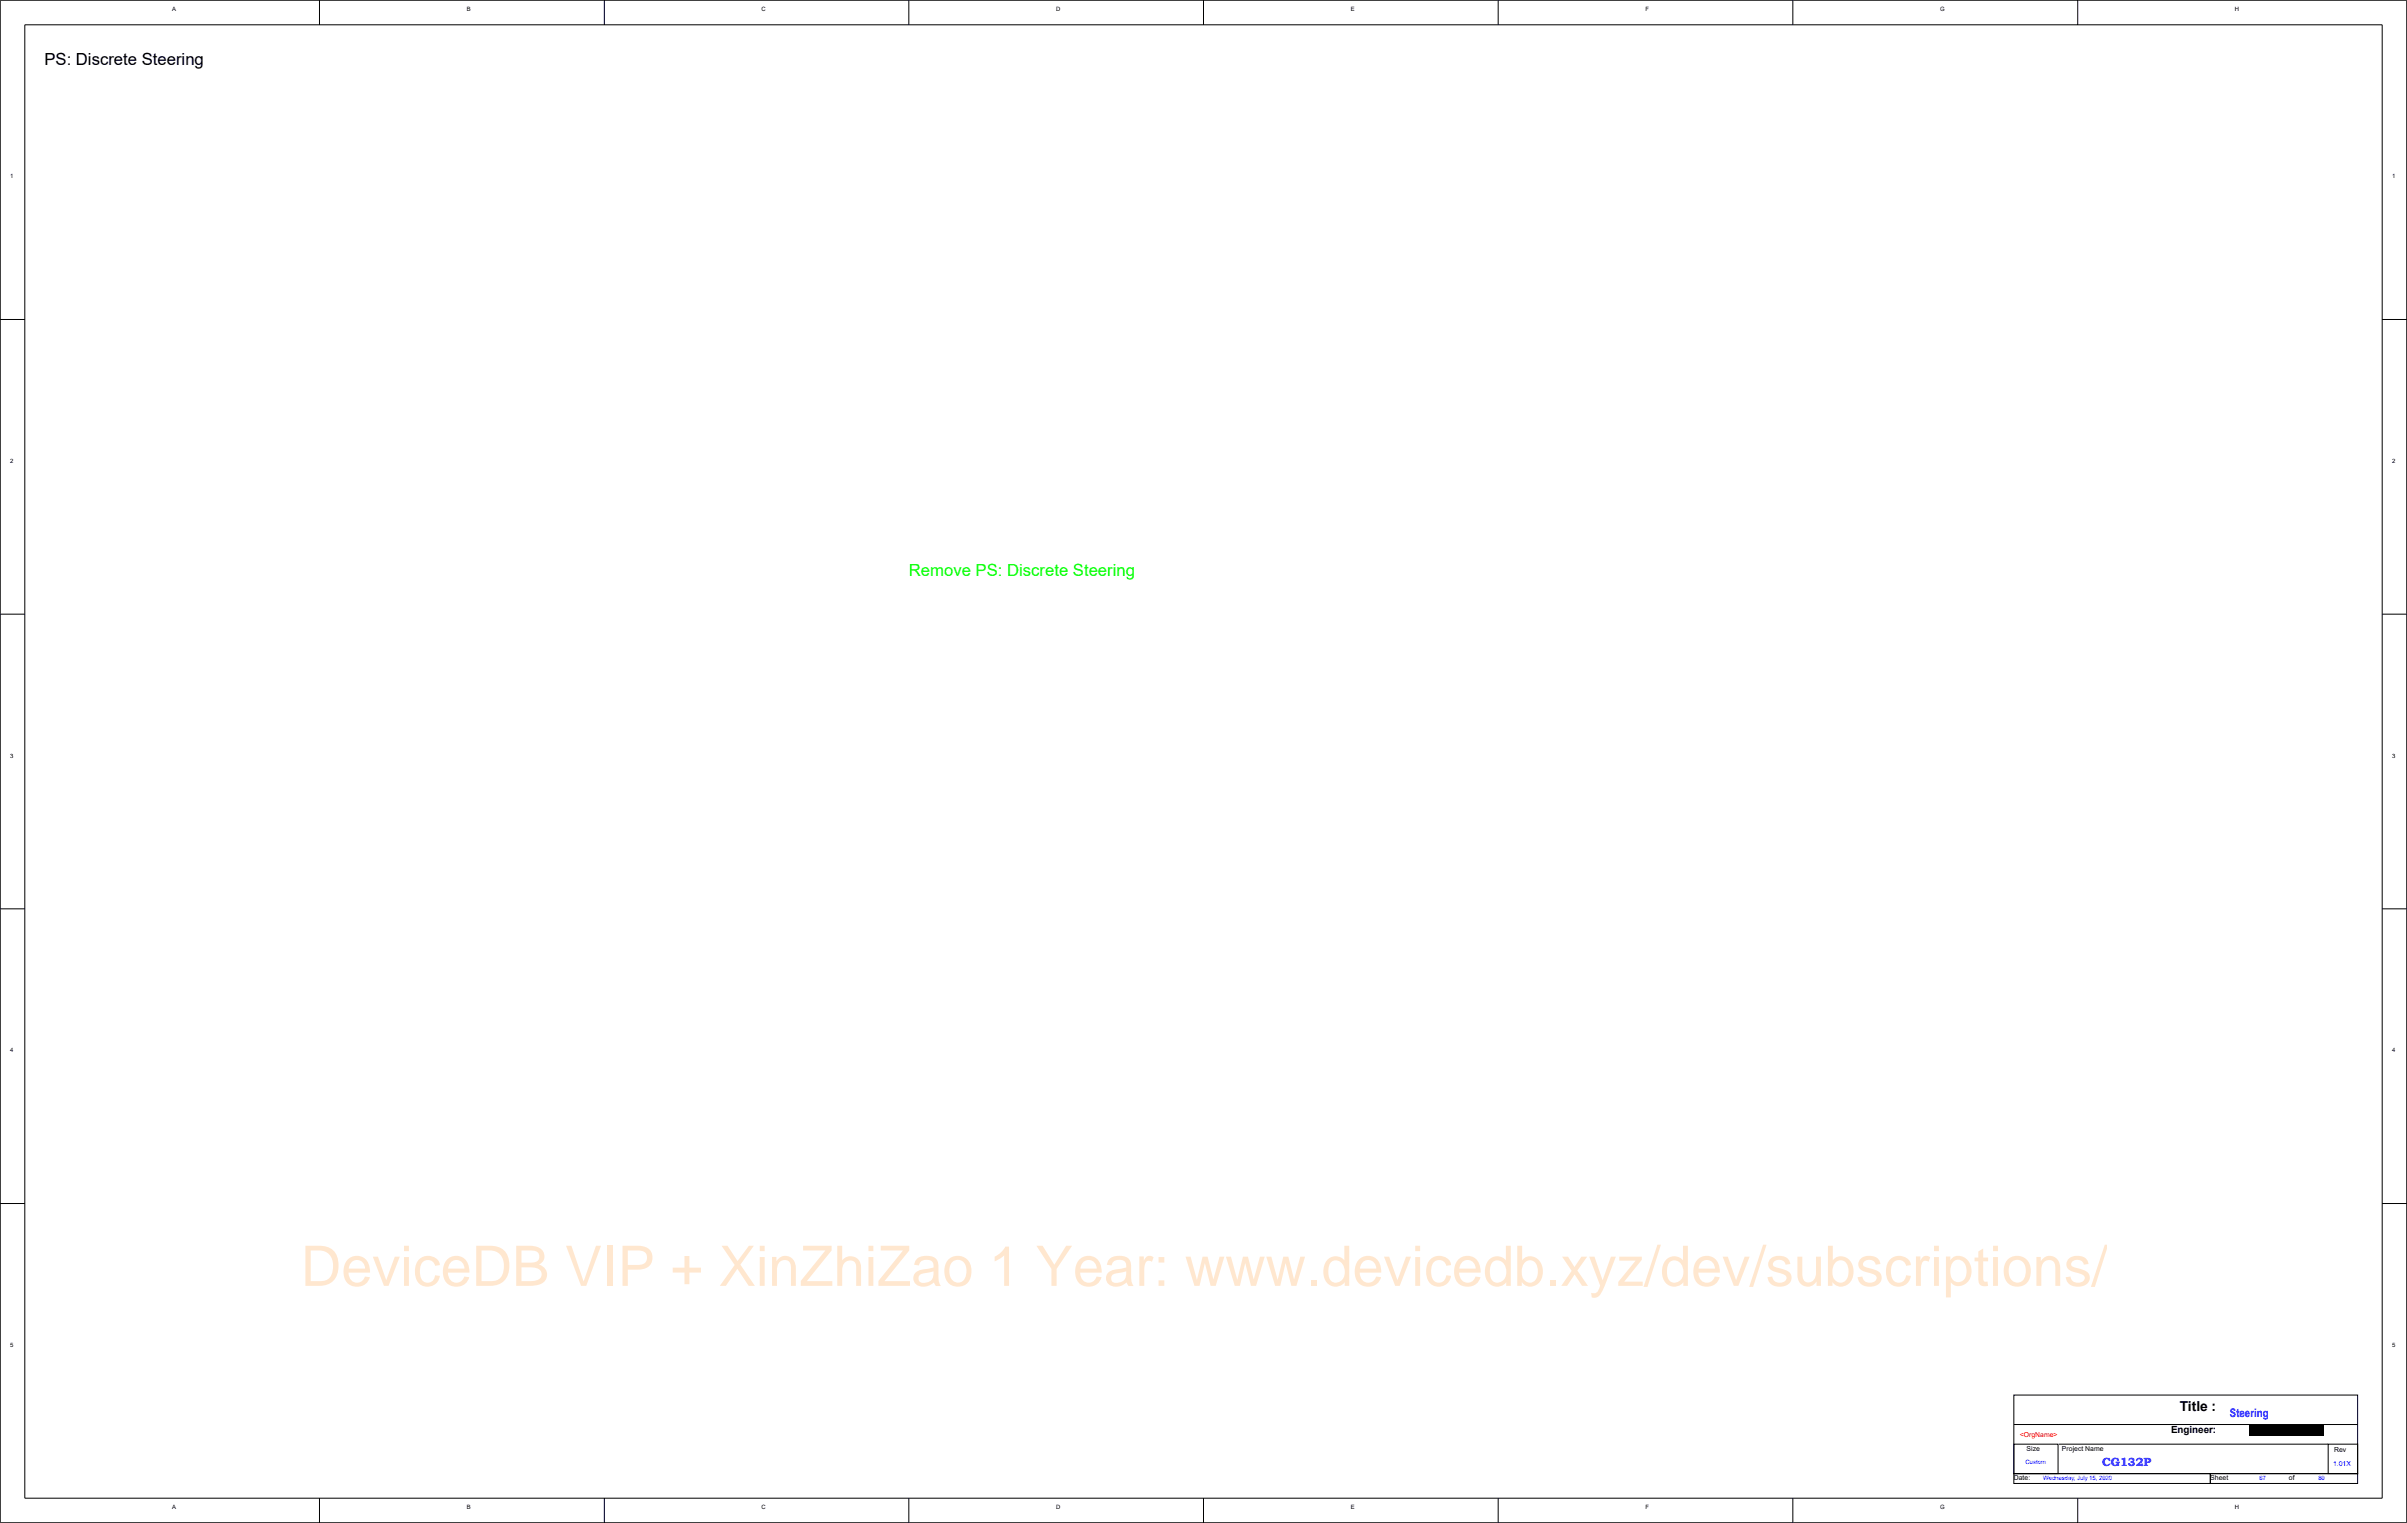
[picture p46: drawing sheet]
<svg xmlns="http://www.w3.org/2000/svg" width="271mm" height="172mm" viewBox="0 0 271 172" stroke-linecap="round" stroke-linejoin="round" font-family="sans-serif">
<defs><g id="words">
<text font-size="6.3" fill="#ff8000" x="33.9" y="145">DeviceDB VIP + XinZhiZao 1 Year: www.devicedb.xyz/dev/subscriptions/</text>
<text font-size="1.9" x="5" y="7.3">PS: Discrete Steering</text>
<text font-size="1.9" fill="#0f0" x="102.5" y="64.9">Remove PS: Discrete Steering</text>
<text font-size="1.6" x="245.7" y="159">Title :</text>
<g font-size="1.3" fill="#00f">
<text x="251.4" y="159.7">Steering</text>
<text x="237" y="165.2">CG132P</text>
</g>
<text font-size="1.1" x="244.7" y="161.6">Engineer:</text>
<g font-size=".8">
<text x="227" y="166.8">Date:</text>
<text x="228.5" y="163.5">Size</text>
<text x="232.4" y="163.5">Project Name</text>
<text x="249.2" y="166.8">Sheet</text>
<text x="258" y="166.8">of</text>
<text x="263.1" y="163.6">Rev</text>
</g>
<text font-size=".8" fill="#f00" x="227.7" y="162">&lt;OrgName&gt;</text>
<text font-size=".8" fill="#00f" x="263" y="165.2">1.01X</text>
<g font-size=".7">
<text x="19.4" y="1.2">A</text>
<text x="52.6" y="1.2">B</text>
<text x="85.8" y="1.2">C</text>
<text x="119.1" y="1.2">D</text>
<text x="152.3" y="1.2">E</text>
<text x="185.5" y="1.2">F</text>
<text x="218.7" y="1.2">G</text>
<text x="251.9" y="1.2">H</text>
<text x="1.1" y="20.1">1</text>
<text x="269.7" y="20.1">1</text>
<text x="1.1" y="52.2">2</text>
<text x="269.7" y="52.2">2</text>
<text x="1.1" y="85.4">3</text>
<text x="269.7" y="85.4">3</text>
<text x="1.1" y="118.6">4</text>
<text x="269.7" y="118.6">4</text>
<text x="1.1" y="151.8">5</text>
<text x="269.7" y="151.8">5</text>
<text x="19.4" y="170.1">A</text>
<text x="52.6" y="170.1">B</text>
<text x="85.8" y="170.1">C</text>
<text x="119.1" y="170.1">D</text>
<text x="152.3" y="170.1">E</text>
<text x="185.5" y="170.1">F</text>
<text x="218.7" y="170.1">G</text>
<text x="251.9" y="170.1">H</text>
</g>
<g font-size=".7" fill="#00f">
<text x="228.4" y="165">Custom</text>
<text x="230.3" y="166.8">Wednesday, July 15, 2020</text>
<text x="254.7" y="166.8">67</text>
<text x="261.3" y="166.8">80</text>
</g>
</g></defs>
<g fill="none" stroke="#000" stroke-width=".11">
<path d="M0 0h271.3v171.7h-271.3zM2.8 2.8h265.7v166.1h-265.7zM36 0v2.8M68.1 0v2.8M102.5 0v2.8M135.7 0v2.8M168.9 0v2.8M202.1 0v2.8M234.2 0v2.8M0 36h2.8M268.5 36h2.8M0 69.2h2.8"/>
<path d="M268.5 69.2h2.8M0 102.5h2.8M268.5 102.5h2.8M0 135.7h2.8M268.5 135.7h2.8M227 157.3h38.8v8.8h-38.8zM36 168.9v2.8M68.1 168.9v2.8M102.5 168.9v2.8M135.7 168.9v2.8M168.9 168.9v2.8M202.1 168.9v2.8"/>
<path d="M227 162.8h5v3.3h-5zM227 166.1h22.2v1.1h-22.2zM227 160.6h38.8M232.1 162.8h30.4M234.2 168.9v2.8M249.2 166.1h16.6v1.1h-16.6zM262.5 162.8h3.3v3.3h-3.3z"/>
</g>
<path d="M253.6 160.7h8.4v1.2h-8.4z" fill="#000"/>
<use href="#words"/>
</svg>
